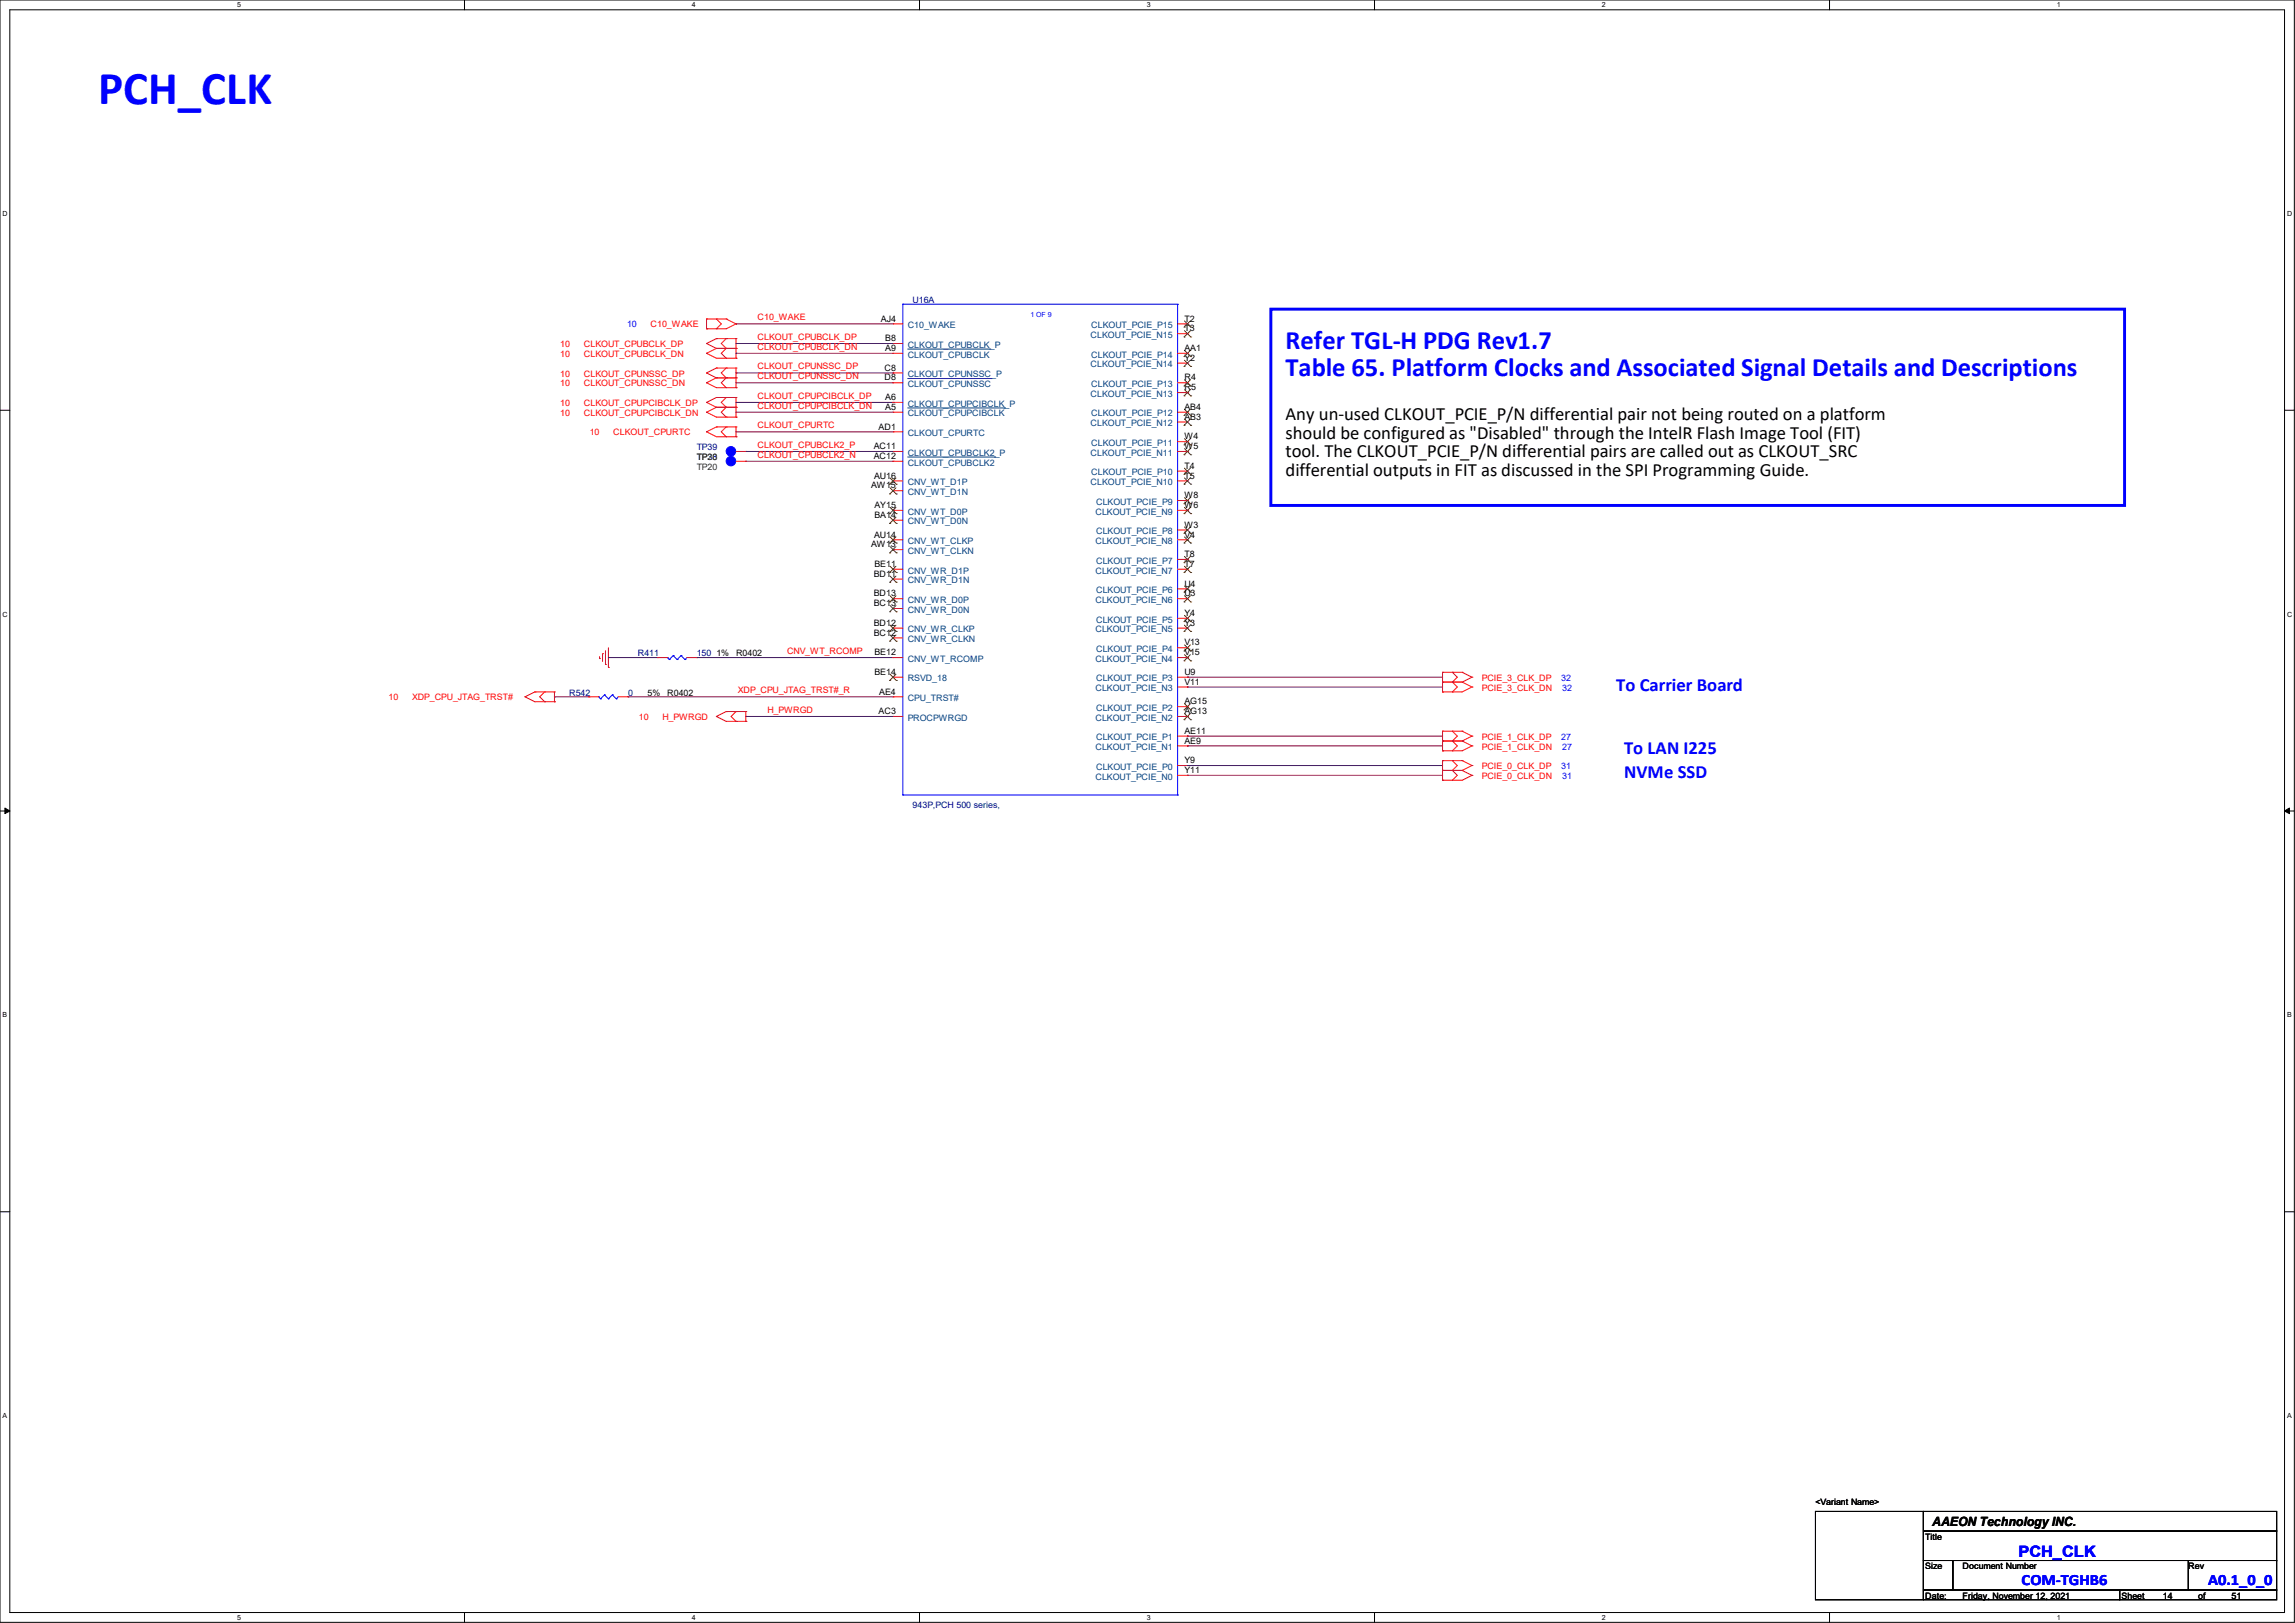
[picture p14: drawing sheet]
<svg xmlns="http://www.w3.org/2000/svg" width="297mm" height="210mm" viewBox="0 0 297 210" stroke-linecap="round" stroke-linejoin="round" font-family="sans-serif">
<defs><g id="words">
<text font-size="6.1" fill="#00f" x="12.7" y="13.4">PCH_CLK</text>
<g font-size="3.4" fill="#00f">
<text x="166.4" y="45.2">Refer TGL-H PDG Rev1.7</text>
<text x="166.4" y="48.6">Table 65. Platform Clocks and Associated Signal Details and Descriptions</text>
</g>
<g font-size="2.4">
<text x="166.4" y="54.4">Any un-used CLKOUT_PCIE_P/N differential pair not being routed on a platform</text>
<text x="166.4" y="56.8">should be configured as &quot;Disabled&quot; through the IntelR Flash Image Tool (FIT)</text>
<text x="166.4" y="59.2">tool. The CLKOUT_PCIE_P/N differential pairs are called out as CLKOUT_SRC</text>
<text x="166.4" y="61.6">differential outputs in FIT as discussed in the SPI Programming Guide.</text>
</g>
<g font-size="2.4" fill="#00f">
<text x="209.2" y="89.4">To Carrier Board</text>
<text x="210.2" y="100.7">NVMe SSD</text>
<text x="210.2" y="97.5">To LAN I225</text>
</g>
<g font-size="2" fill="#00f">
<text x="261.2" y="201.4">PCH_CLK</text>
<text x="261.6" y="205.2">COM-TGHB6</text>
<text x="285.8" y="205.2">A0.1_0_0</text>
</g>
<text font-size="1.7" x="250.1" y="197.4">AAEON Technology INC.</text>
<g font-size="1.1" fill="#f00">
<text x="98" y="41.4">C10_WAKE</text>
<text x="72.5" y="44.9">10</text>
<text x="72.5" y="46.2">10</text>
<text x="75.6" y="44.9">CLKOUT_CPUBCLK_DP</text>
<text x="75.6" y="46.2">CLKOUT_CPUBCLK_DN</text>
<text x="84.2" y="42.4">C10_WAKE</text>
<text x="98" y="44">CLKOUT_CPUBCLK_DP</text>
<text x="98" y="45.3">CLKOUT_CPUBCLK_DN</text>
<text x="98" y="47.8">CLKOUT_CPUNSSC_DP</text>
<text x="72.5" y="48.7">10</text>
<text x="72.5" y="50">10</text>
<text x="72.5" y="52.5">10</text>
<text x="72.5" y="53.8">10</text>
<text x="75.6" y="48.7">CLKOUT_CPUNSSC_DP</text>
<text x="75.6" y="50">CLKOUT_CPUNSSC_DN</text>
<text x="75.6" y="52.5">CLKOUT_CPUPCIBCLK_DP</text>
<text x="75.6" y="53.8">CLKOUT_CPUPCIBCLK_DN</text>
<text x="98" y="49.1">CLKOUT_CPUNSSC_DN</text>
<text x="98" y="51.6">CLKOUT_CPUPCIBCLK_DP</text>
<text x="98" y="52.9">CLKOUT_CPUPCIBCLK_DN</text>
<text x="76.3" y="56.3">10</text>
<text x="79.4" y="56.3">CLKOUT_CPURTC</text>
<text x="98" y="55.4">CLKOUT_CPURTC</text>
<text x="98" y="58">CLKOUT_CPUBCLK2_P</text>
<text x="98" y="59.2">CLKOUT_CPUBCLK2_N</text>
<text x="95.5" y="89.7">XDP_CPU_JTAG_TRST#_R</text>
<text x="101.9" y="84.6">CNV_WT_RCOMP</text>
<text x="191.8" y="88.1">PCIE_3_CLK_DP</text>
<text x="191.8" y="89.4">PCIE_3_CLK_DN</text>
<text x="50.3" y="90.6">10</text>
<text x="53.3" y="90.6">XDP_CPU_JTAG_TRST#</text>
<text x="82.7" y="93.2">10</text>
<text x="85.7" y="93.2">H_PWRGD</text>
<text x="99.3" y="92.2">H_PWRGD</text>
<text x="191.8" y="95.7">PCIE_1_CLK_DP</text>
<text x="191.8" y="99.5">PCIE_0_CLK_DP</text>
<text x="191.8" y="100.8">PCIE_0_CLK_DN</text>
<text x="191.8" y="97">PCIE_1_CLK_DN</text>
</g>
<g font-size="1.1">
<text x="114" y="41.6">AJ4</text>
<text x="153.3" y="41.6">T2</text>
<text x="114.5" y="48">C8</text>
<text x="114.6" y="45.4">A9</text>
<text x="114.6" y="44.2">B8</text>
<text x="153.3" y="42.9">T3</text>
<text x="153.3" y="46.7">Y2</text>
<text x="153.3" y="45.4">AA1</text>
<text x="114.5" y="49.2">D8</text>
<text x="114.6" y="51.8">A6</text>
<text x="114.6" y="53">A5</text>
<text x="153.3" y="50.5">R5</text>
<text x="153.3" y="49.2">R4</text>
<text x="153.3" y="53">AB4</text>
<text x="113.1" y="58.1">AC11</text>
<text x="113.1" y="59.4">AC12</text>
<text x="113.7" y="55.6">AD1</text>
<text x="153.3" y="58.1">W5</text>
<text x="153.3" y="54.3">AB3</text>
<text x="153.3" y="56.9">W4</text>
<text x="112.7" y="63.2">AW15</text>
<text x="113.1" y="61.9">AU16</text>
<text x="113.2" y="65.7">AY15</text>
<text x="153.3" y="64.5">W8</text>
<text x="153.3" y="61.9">T5</text>
<text x="153.3" y="65.7">W6</text>
<text x="153.3" y="60.7">T4</text>
<text x="112.7" y="70.8">AW13</text>
<text x="113.1" y="69.6">AU14</text>
<text x="113.2" y="67">BA14</text>
<text x="153.3" y="68.3">W3</text>
<text x="153.3" y="69.6">V4</text>
<text x="113.1" y="74.6">BD11</text>
<text x="113.1" y="77.2">BD13</text>
<text x="113.2" y="73.4">BE11</text>
<text x="153.3" y="75.9">U4</text>
<text x="153.3" y="72.1">T8</text>
<text x="153.3" y="77.2">U3</text>
<text x="153.3" y="73.4">T7</text>
<text x="113.1" y="78.4">BC13</text>
<text x="113.1" y="81">BD12</text>
<text x="113.1" y="82.3">BC12</text>
<text x="153.3" y="83.5">V13</text>
<text x="153.3" y="79.7">Y4</text>
<text x="153.3" y="81">Y3</text>
<text x="92.7" y="84.9">1%</text>
<text x="95.3" y="84.9">R0402</text>
<text x="113.2" y="84.8">BE12</text>
<text x="113.2" y="87.3">BE14</text>
<text x="113.8" y="89.9">AE4</text>
<text x="153.3" y="87.3">U9</text>
<text x="153.3" y="88.6">V11</text>
<text x="153.3" y="84.8">V15</text>
<text x="83.8" y="90">5%</text>
<text x="86.4" y="90">R0402</text>
<text x="113.7" y="92.4">AC3</text>
<text x="153.3" y="95">AE11</text>
<text x="153.3" y="91.1">AG15</text>
<text x="153.3" y="92.4">AG13</text>
<text x="153.3" y="98.8">Y9</text>
<text x="153.3" y="100">Y11</text>
<text x="153.3" y="96.2">AE9</text>
<text x="234.9" y="194.8">&lt;Variant Name&gt;</text>
<text x="249.2" y="199.2">Title</text>
<text x="249.2" y="203">Size</text>
<text x="254" y="203">Document Number</text>
<text x="283.2" y="203">Rev</text>
<text x="249.2" y="206.8">Date:</text>
<text x="254" y="206.8">Friday, November 12, 2021</text>
<text x="274.6" y="206.8">Sheet</text>
<text x="279.9" y="206.8">14</text>
<text x="284.5" y="206.8">of</text>
<text x="288.8" y="206.8">51</text>
</g>
<g font-size="1.1" fill="#000080">
<text x="118.1" y="39.2">U16A</text>
<text x="90.2" y="59.5">TP38</text>
<text x="90.2" y="58.3">TP39</text>
<text x="82.5" y="84.9">R411</text>
<text x="90.2" y="84.9">150</text>
<text x="73.7" y="90">R542</text>
<text x="81.3" y="90">0</text>
<text x="118.1" y="104.6">943P,PCH 500 series,</text>
</g>
<g font-size="1.1" fill="#00f">
<text x="81.2" y="42.4">10</text>
<text x="202.1" y="88.1">32</text>
<text x="202.2" y="89.4">32</text>
<text x="202.1" y="95.7">27</text>
<text x="202.1" y="99.5">31</text>
<text x="202.2" y="100.8">31</text>
<text x="202.2" y="97">27</text>
</g>
<g font-size="1.1" fill="#004080">
<text x="117.5" y="42.5">C10_WAKE</text>
<text x="117.5" y="46.3">CLKOUT_CPUBCLK</text>
<text x="117.5" y="45">CLKOUT_CPUBCLK_P</text>
<text x="141.1" y="43.7">CLKOUT_PCIE_N15</text>
<text x="141.1" y="47.5">CLKOUT_PCIE_N14</text>
<text x="141.2" y="42.5">CLKOUT_PCIE_P15</text>
<text x="141.2" y="46.3">CLKOUT_PCIE_P14</text>
<text x="117.5" y="52.6">CLKOUT_CPUPCIBCLK_P</text>
<text x="117.5" y="50.1">CLKOUT_CPUNSSC</text>
<text x="117.5" y="48.8">CLKOUT_CPUNSSC_P</text>
<text x="117.5" y="53.9">CLKOUT_CPUPCIBCLK</text>
<text x="141.1" y="51.4">CLKOUT_PCIE_N13</text>
<text x="141.2" y="50.1">CLKOUT_PCIE_P13</text>
<text x="141.2" y="53.9">CLKOUT_PCIE_P12</text>
<text x="117.5" y="56.4">CLKOUT_CPURTC</text>
<text x="117.5" y="59">CLKOUT_CPUBCLK2_P</text>
<text x="141.1" y="59">CLKOUT_PCIE_N11</text>
<text x="141.1" y="55.2">CLKOUT_PCIE_N12</text>
<text x="141.2" y="57.7">CLKOUT_PCIE_P11</text>
<text x="117.5" y="62.8">CNV_WT_D1P</text>
<text x="117.5" y="64.1">CNV_WT_D1N</text>
<text x="117.5" y="60.2">CLKOUT_CPUBCLK2</text>
<text x="141.1" y="62.8">CLKOUT_PCIE_N10</text>
<text x="141.2" y="61.5">CLKOUT_PCIE_P10</text>
<text x="141.9" y="65.3">CLKOUT_PCIE_P9</text>
<text x="117.5" y="66.6">CNV_WT_D0P</text>
<text x="117.5" y="67.9">CNV_WT_D0N</text>
<text x="117.5" y="70.4">CNV_WT_CLKP</text>
<text x="117.5" y="71.7">CNV_WT_CLKN</text>
<text x="141.8" y="70.4">CLKOUT_PCIE_N8</text>
<text x="141.8" y="66.6">CLKOUT_PCIE_N9</text>
<text x="141.9" y="69.1">CLKOUT_PCIE_P8</text>
<text x="117.5" y="74.2">CNV_WR_D1P</text>
<text x="117.5" y="75.5">CNV_WR_D1N</text>
<text x="141.8" y="74.2">CLKOUT_PCIE_N7</text>
<text x="141.9" y="76.8">CLKOUT_PCIE_P6</text>
<text x="141.9" y="72.9">CLKOUT_PCIE_P7</text>
<text x="117.5" y="78">CNV_WR_D0P</text>
<text x="117.5" y="79.3">CNV_WR_D0N</text>
<text x="117.5" y="81.8">CNV_WR_CLKP</text>
<text x="117.5" y="83.1">CNV_WR_CLKN</text>
<text x="141.8" y="81.8">CLKOUT_PCIE_N5</text>
<text x="141.8" y="78">CLKOUT_PCIE_N6</text>
<text x="141.9" y="80.6">CLKOUT_PCIE_P5</text>
<text x="117.5" y="85.6">CNV_WT_RCOMP</text>
<text x="117.5" y="88.2">RSVD_18</text>
<text x="141.8" y="89.5">CLKOUT_PCIE_N3</text>
<text x="141.8" y="85.6">CLKOUT_PCIE_N4</text>
<text x="141.9" y="88.2">CLKOUT_PCIE_P3</text>
<text x="141.9" y="84.4">CLKOUT_PCIE_P4</text>
<text x="117.5" y="93.3">PROCPWRGD</text>
<text x="117.5" y="90.7">CPU_TRST#</text>
<text x="141.8" y="93.3">CLKOUT_PCIE_N2</text>
<text x="141.9" y="95.8">CLKOUT_PCIE_P1</text>
<text x="141.9" y="92">CLKOUT_PCIE_P2</text>
<text x="141.8" y="100.9">CLKOUT_PCIE_N0</text>
<text x="141.8" y="97.1">CLKOUT_PCIE_N1</text>
<text x="141.9" y="99.6">CLKOUT_PCIE_P0</text>
</g>
<g font-size="1.1" fill="#008000">
<text x="90.2" y="59.5">TP20</text>
<text x="90.2" y="60.8">TP20</text>
</g>
<g font-size=".9">
<text x="30.7" y=".9">5</text>
<text x="89.5" y=".9">4</text>
<text x="148.4" y=".9">3</text>
<text x="207.3" y=".9">2</text>
<text x="266.2" y=".9">1</text>
<text x=".3" y="28">D</text>
<text x="296" y="28">D</text>
<text x=".3" y="79.8">C</text>
<text x="296" y="79.8">C</text>
<text x=".3" y="131.7">B</text>
<text x="296" y="131.7">B</text>
<text x=".3" y="183.5">A</text>
<text x="296" y="183.5">A</text>
<text x="30.7" y="209.6">5</text>
<text x="89.5" y="209.6">4</text>
<text x="148.4" y="209.6">3</text>
<text x="207.3" y="209.6">2</text>
<text x="266.2" y="209.6">1</text>
</g>
<text font-size=".9" fill="#00f" x="133.3" y="41.1">1 OF 9</text>
</g></defs>
<path d="M0 0h296.9v209.9h-296.9zM1.3 1.3h294.4v207.4h-294.4z" fill="none" stroke="#000" stroke-width=".13"/>
<g fill="#fff">
<path d="M30.7 .1h.5v1h-.5z"/>
<path d="M30.7 208.8h.5v1h-.5z"/>
</g>
<path d="M60.1 0v1.3M60.1 208.7v1.2" fill="none" stroke="#000" stroke-width=".13"/>
<g fill="#fff">
<path d="M89.5 .1h.5v1h-.5z"/>
<path d="M89.5 208.8h.5v1h-.5z"/>
</g>
<path d="M119 0v1.3M119 208.7v1.2" fill="none" stroke="#000" stroke-width=".13"/>
<g fill="#fff">
<path d="M148.4 .1h.5v1h-.5z"/>
<path d="M148.4 208.8h.5v1h-.5z"/>
</g>
<path d="M177.9 0v1.3M177.9 208.7v1.2" fill="none" stroke="#000" stroke-width=".13"/>
<g fill="#fff">
<path d="M207.3 .1h.5v1h-.5z"/>
<path d="M207.3 208.8h.5v1h-.5z"/>
</g>
<path d="M236.8 0v1.3M236.8 208.7v1.2" fill="none" stroke="#000" stroke-width=".13"/>
<g fill="#fff">
<path d="M266.2 .1h.5v1h-.5z"/>
<path d="M266.2 208.8h.5v1h-.5z"/>
<path d="M.3 27.2h.7v1h-.7z"/>
<path d="M296 27.2h.6v1h-.6z"/>
<path d="M.3 79h.7v1h-.7z"/>
<path d="M296 79h.6v1h-.6z"/>
</g>
<path d="M0 53.1h1.3M295.7 53.1h1.2" fill="none" stroke="#000" stroke-width=".13"/>
<g fill="#fff">
<path d="M.3 130.9h.6v1h-.6z"/>
<path d="M296 130.9h.6v1h-.6z"/>
</g>
<path d="M0 104.9h1.3M295.7 104.9h1.2" fill="none" stroke="#000" stroke-width=".13"/>
<path d="M.6 104.6l.7 .3-.7 .4zM295.7 104.9l.6-.3v.7z" fill="#000" stroke="#000" stroke-width=".13"/>
<g fill="#fff">
<path d="M.3 182.7h.6v1h-.6z"/>
<path d="M296 182.7h.5v1h-.5z"/>
</g>
<path d="M0 156.8h1.3M295.7 156.8h1.2M234.9 195.6h14v11.4h-14zM248.9 195.6h45.7v2.5h-45.7zM248.9 198.1h45.7v3.8h-45.7zM248.9 201.9h3.8v3.8h-3.8zM248.9 205.7h25.4v1.3h-25.4zM252.7 201.9h30.5v3.8h-30.5zM274.3 205.7h20.3v1.3h-20.3zM283.2 201.9h11.4v3.8h-11.4z" fill="none" stroke="#000" stroke-width=".13"/>
<path d="M164.5 40h110.5v25.4h-110.5z" fill="none" stroke="#00f" stroke-width=".38"/>
<g fill="none" stroke="#f00" stroke-width=".13">
<path d="M91.4 44.4h.1M91.4 45.7h.1M91.4 48.3h.1M91.4 49.5h.1M91.4 52.1h.1M91.4 53.3h.1M91.4 42.5h.1M91.4 41.3h.1M91.4 55.9h.1M91.4 44.4l1.3 .7M91.4 45.7l1.3 .7h2.5M91.4 48.3l1.3 .6"/>
<path d="M91.4 49.5l1.3 .7h2.5M91.4 52.1l1.3 .6M91.4 53.3l1.3 .7h2.5M91.4 41.3h2.6M91.4 41.3v1.2M91.4 55.9l1.3 .6h2.5M92.7 43.8h.1M92.7 45.1h.1M92.7 47.6h.1M92.7 48.9h.1M92.7 51.4h.1M92.7 52.7h.1"/>
<path d="M92.7 42.5h.1M92.7 41.3h.1M92.7 55.2h.1M92.7 45.1h2.5M92.7 43.8l-1.3 .6M92.7 43.8h2.5M92.7 45.1l-1.3 .6M92.7 48.9h2.5M92.7 47.6l-1.3 .7M92.7 47.6h2.5M92.7 48.9l-1.3 .6M92.7 52.7h2.5"/>
<path d="M92.7 51.4l-1.3 .7M92.7 51.4h2.5M92.7 52.7l-1.3 .6M92.7 41.3l.6 .6-.6 .6M92.7 55.2l-1.3 .7M92.7 55.2h2.5M94 45.1h.1M94 43.8h.1M94 46.4h.1M94 48.9h.1M94 47.6h.1M94 50.2h.1"/>
<path d="M94 52.7h.1M94 51.4h.1M94 54h.1M94 41.3h.1M94 56.5h.1M94 55.2h.1M94 43.8l-.7 .6 .7 .7M94 45.1l-.7 .6 .7 .7M94 47.6l-.7 .7 .7 .6M94 48.9l-.7 .6 .7 .7M94 51.4l-.7 .7 .7 .6M94 52.7l-.7 .6 .7 .7"/>
<path d="M94 41.3l1.2 .6M94 55.2l-.7 .7 .7 .6M95.2 45.1h.1M95.2 43.8h.1M95.2 46.4h.1M95.2 48.9h.1M95.2 47.6h.1M95.2 50.2h.1M95.2 52.7h.1M95.2 51.4h.1M95.2 54h.1M95.2 41.9h.1"/>
<path d="M95.2 56.5h.1M95.2 55.2h.1M95.2 43.8v2.6M95.2 47.6v2.6M95.2 51.4v2.6M95.2 55.2v1.3M95.2 41.9l-1.2 .6h-2.6M95.2 59.7h1.3M95.2 58.4h1.3M96.5 59.7h.1M96.5 58.4h.1M115.6 41.9h.1"/>
<path d="M115.6 55.9h.1M115.6 58.4h.1M115.6 52.1h.1M115.6 49.5h.1M115.6 45.7h.1M115.6 59.7h.1M115.6 44.4h.1M115.6 48.3h.1M115.6 53.3h.1M115.6 59.7h1.2M115.6 41.9h1.2M115.6 55.9h1.2"/>
<path d="M115.6 58.4h1.2M115.6 52.1h1.2M115.6 49.5h1.2M115.6 45.7h1.2M115.6 53.3h1.2M115.6 44.4h1.2M115.6 48.3h1.2M152.4 41.9h1.3M152.4 58.4h1.3M152.4 49.5h1.3M152.4 45.7h1.3M152.4 50.8h1.3"/>
<path d="M152.4 54.6h1.3M152.4 43.2h1.3M152.4 47h1.3M152.4 53.3h1.3M152.4 57.1h1.3M153.7 58.4h.1M153.7 50.8h.1M153.7 54.6h.1M153.7 43.2h.1M153.7 47h.1M153.7 41.9h.1M153.7 45.7h.1"/>
<path d="M153.7 49.5h.1M153.7 53.3h.1M153.7 57.1h.1M115.6 62.2h.1M115.6 63.5h.1M115.6 66h.1M115.6 67.3h.1M115.6 69.8h.1M115.6 71.1h.1M115.6 73.7h.1M115.6 74.9h.1M115.6 77.5h.1"/>
<path d="M115.6 78.7h.1M115.6 62.2h1.2M115.6 63.5h1.2M115.6 66h1.2M115.6 67.3h1.2M115.6 69.8h1.2M115.6 71.1h1.2M115.6 73.7h1.2M115.6 74.9h1.2M115.6 77.5h1.2M115.6 78.7h1.2M152.4 62.2h1.3"/>
<path d="M152.4 66h1.3M152.4 69.8h1.3M152.4 73.7h1.3M152.4 77.5h1.3M152.4 76.2h1.3M152.4 72.4h1.3M152.4 68.6h1.3M152.4 64.8h1.3M152.4 61h1.3M153.7 76.2h.1M153.7 72.4h.1M153.7 68.6h.1"/>
<path d="M153.7 64.8h.1M153.7 62.2h.1M153.7 77.5h.1M153.7 73.7h.1M153.7 69.8h.1M153.7 66h.1M153.7 61h.1M67.9 90.2h.1M67.9 90.2l1.3 .6h2.6M69.2 89.5h.1M69.2 89.5h2.6M69.2 89.5l-1.3 .7"/>
<path d="M70.5 90.8h.1M70.5 89.5h.1M70.5 89.5l-.7 .7 .7 .6M71.8 90.8h.1M71.8 89.5h.1M71.8 89.5v1.3M76.2 90.2h.1M76.2 90.2h1.3M77.6 85.2h.1M77.6 85v.2M78 84.6h.1M78 84.6v1"/>
<path d="M78.4 86h.1M78.4 84.2v1.8M78.7 86.4h.1M78.7 83.8v2.6M80 90.2h1.3M81.3 90.2h.1M85.1 85.1h.1M85.1 85.1h1.3M88.9 85.1h1.3M90.2 85.1h.1M92.7 92.7h.1M92.7 92.7l1.3 .6h2.5"/>
<path d="M94 92.1h.1M94 92.1l-1.3 .6M94 92.1h2.5M95.2 93.3h.1M95.2 92.1h.1M95.2 92.1l-.6 .6 .6 .6M96.5 93.3h.1M96.5 92.1h.1M96.5 92.1v1.2M115.6 81.3h.1M115.6 82.5h.1M115.6 85.1h.1"/>
<path d="M115.6 92.7h.1M115.6 90.2h.1M115.6 87.6h.1M115.6 81.3h1.2M115.6 82.5h1.2M115.6 85.1h1.2M115.6 92.7h1.2M115.6 87.6h1.2M115.6 90.2h1.2M152.4 81.3h1.3M152.4 85.1h1.3M152.4 92.7h1.3"/>
<path d="M152.4 99.1h1.3M152.4 95.2h1.3M152.4 91.4h1.3M152.4 87.6h1.3M152.4 83.8h1.3M152.4 80h1.3M152.4 96.5h1.3M152.4 88.9h1.3M153.7 99.1h.1M153.7 95.2h.1M153.7 91.4h.1M153.7 87.6h.1"/>
<path d="M153.7 83.8h.1M153.7 80h.1M153.7 96.5h.1M153.7 92.7h.1M153.7 88.9h.1M153.7 85.1h.1M153.7 81.3h.1M186.7 88.3h.1M186.7 87h.1M186.7 89.5h.1M186.7 99.7h.1M186.7 98.4h.1"/>
<path d="M186.7 95.9h.1M186.7 94.6h.1M186.7 97.2h.1M186.7 88.3h2.5M186.7 87h2.5M186.7 87v2.5M186.7 94.6v2.6M186.7 98.4v2.6M186.7 99.7h2.5M186.7 98.4h2.5M186.7 95.9h2.5M186.7 94.6h2.5"/>
<path d="M188 88.3h.1M188 87h.1M188 89.5h.1M188 99.7h.1M188 98.4h.1M188 95.9h.1M188 94.6h.1M188 97.2h.1M188 87l.6 .6-.6 .7M188 88.3l.6 .6-.6 .6M188 98.4l.6 .7-.6 .6M188 99.7l.6 .6-.6 .7"/>
<path d="M188 94.6l.6 .6-.6 .7M188 95.9l.6 .6-.6 .7M189.2 87h.1M189.2 88.3h.1M189.2 98.4h.1M189.2 99.7h.1M189.2 94.6h.1M189.2 95.9h.1M189.2 87l1.3 .6M189.2 88.3l1.3 .6M189.2 98.4l1.3 .7M189.2 99.7l1.3 .6"/>
<path d="M189.2 94.6l1.3 .6M189.2 95.9l1.3 .6M190.5 87.6h.1M190.5 88.9h.1M190.5 99.1h.1M190.5 95.2h.1M190.5 96.5h.1M190.5 87.6l-1.3 .7M190.5 88.9l-1.3 .6h-2.5M190.5 99.1l-1.3 .6M190.5 95.2l-1.3 .7M190.5 96.5l-1.3 .7h-2.5"/>
<path d="M152.4 100.3h1.3M153.7 100.3h.1M186.7 101h.1M188 101h.1M190.5 100.3h.1M190.5 100.3l-1.3 .7h-2.5"/>
</g>
<g fill="#00f" stroke="#00f" stroke-width=".13">
<circle cx="94.6" cy="59.7" r=".61"/>
<circle cx="94.6" cy="58.4" r=".61"/>
</g>
<g fill="none" stroke="#00f" stroke-width=".13">
<path d="M116.8 39.4h.1M116.8 39.4h35.6M116.8 39.4v63.5M152.4 39.4h.1M152.4 39.4v63.5M77.5 90.2h.1M77.5 90.2l.2 .2M77.7 90.4h.1M78.2 89.9h.1M78.2 89.9l-.5 .5M78.2 89.9l.5 .5M78.7 90.4h.1"/>
<path d="M79.2 89.9h.1M79.2 89.9l.6 .5M79.2 89.9l-.5 .5M79.8 90.4h.1M80 90.2l-.2 .2M86.4 85.1h.1M86.4 85.1l.2 .2M86.6 85.3h.1M87.1 84.8h.1M87.1 84.8l-.5 .5M87.1 84.8l.5 .5M87.6 85.3h.1"/>
<path d="M88.1 84.8h.1M88.1 84.8l.5 .5M88.1 84.8l-.5 .5M88.6 85.3h.1M88.9 85.1l-.3 .2M116.8 102.9h.1M116.8 102.9h35.6M152.4 102.9h.1"/>
</g>
<g fill="none" stroke="#804000" stroke-width=".13">
<path d="M153.2 58.8h.1M153.2 51.2h.1M153.2 55h.1M153.2 43.6h.1M153.2 47.4h.1M153.2 42.3h.1M153.2 46.1h.1M153.2 50h.1M153.2 53.8h.1M153.2 57.6h.1M153.3 58l.8 .8M153.3 50.4l.8 .8"/>
<path d="M153.3 54.2l.8 .8M153.3 42.8l.8 .8M153.3 46.6l.8 .8M153.3 41.5l.8 .8M153.3 45.3l.8 .8M153.3 49.1l.8 .9M153.3 53l.8 .8M153.3 56.8l.8 .8M154.1 58l-.9 .8M154.1 50.4l-.9 .8M154.1 54.2l-.9 .8M154.1 42.8l-.9 .8"/>
<path d="M154.1 46.6l-.9 .8M154.1 41.5l-.9 .8M154.1 45.3l-.9 .8M154.1 49.1l-.9 .9M154.1 53l-.9 .8M154.1 56.8l-.9 .8M154.1 58.8h.1M154.1 51.2h.1M154.1 55h.1M154.1 43.6h.1M154.1 47.4h.1M154.1 42.3h.1"/>
<path d="M154.1 46.1h.1M154.1 50h.1M154.1 53.8h.1M154.1 57.6h.1M115.1 62.7h.1M115.1 63.9h.1M115.1 66.5h.1M115.1 67.7h.1M115.1 70.3h.1M115.1 71.5h.1M115.1 74.1h.1M115.1 75.4h.1"/>
<path d="M115.1 77.9h.1M115.1 79.2h.1M115.2 61.8l.8 .9M115.2 63.1l.8 .8M115.2 65.7l.8 .8M115.2 66.9l.8 .8M115.2 69.5l.8 .8M115.2 70.7l.8 .8M115.2 73.3l.8 .8M115.2 74.5l.8 .9M115.2 77.1l.8 .8M115.2 78.4l.8 .8"/>
<path d="M116 61.8l-.9 .9M116 63.1l-.9 .8M116 65.7l-.9 .8M116 66.9l-.9 .8M116 69.5l-.9 .8M116 70.7l-.9 .8M116 73.3l-.9 .8M116 74.5l-.9 .9M116 77.1l-.9 .8M116 78.4l-.9 .8M116 62.7h.1M116 63.9h.1"/>
<path d="M116 66.5h.1M116 67.7h.1M116 70.3h.1M116 71.5h.1M116 74.1h.1M116 75.4h.1M116 77.9h.1M116 79.2h.1M153.2 76.6h.1M153.2 72.8h.1M153.2 69h.1M153.2 65.2h.1"/>
<path d="M153.2 62.7h.1M153.2 77.9h.1M153.2 74.1h.1M153.2 70.3h.1M153.2 66.5h.1M153.2 61.4h.1M153.3 79.6l.8 .8M153.3 75.8l.8 .8M153.3 72l.8 .8M153.3 68.2l.8 .8M153.3 64.4l.8 .8M153.3 61.8l.8 .9"/>
<path d="M153.3 77.1l.8 .8M153.3 73.3l.8 .8M153.3 69.5l.8 .8M153.3 65.7l.8 .8M153.3 60.6l.8 .8M154.1 79.6l-.9 .8M154.1 75.8l-.9 .8M154.1 72l-.9 .8M154.1 68.2l-.9 .8M154.1 64.4l-.9 .8M154.1 61.8l-.9 .9M154.1 77.1l-.9 .8"/>
<path d="M154.1 73.3l-.9 .8M154.1 69.5l-.9 .8M154.1 65.7l-.9 .8M154.1 60.6l-.9 .8M154.1 76.6h.1M154.1 72.8h.1M154.1 69h.1M154.1 65.2h.1M154.1 62.7h.1M154.1 77.9h.1M154.1 74.1h.1M154.1 70.3h.1"/>
<path d="M154.1 66.5h.1M154.1 61.4h.1M115.1 81.7h.1M115.1 83h.1M115.1 88.1h.1M115.2 80.9l.8 .8M115.2 82.2l.8 .8M115.2 87.2l.8 .9M116 80.9l-.9 .8M116 82.2l-.9 .8M116 87.2l-.9 .9M116 81.7h.1"/>
<path d="M116 83h.1M116 88.1h.1M153.2 91.9h.1M153.2 84.2h.1M153.2 80.4h.1M153.2 93.1h.1M153.2 85.5h.1M153.2 81.7h.1M153.3 91.1l.8 .8M153.3 83.4l.8 .8M153.3 92.3l.8 .8M153.3 84.7l.8 .8"/>
<path d="M153.3 80.9l.8 .8M154.1 91.1l-.9 .8M154.1 83.4l-.9 .8M154.1 92.3l-.9 .8M154.1 84.7l-.9 .8M154.1 80.9l-.9 .8M154.1 91.9h.1M154.1 84.2h.1M154.1 80.4h.1M154.1 93.1h.1M154.1 85.5h.1M154.1 81.7h.1"/>
</g>
<path d="M117.5 49h10.8M117.5 45.2h10.6M117.5 59.1h11.2M117.5 52.8h12.5M128.1 45.2h.1M128.3 49h.1M128.7 59.1h.1M130 52.8h.1" fill="none" stroke="#004080" stroke-width=".13"/>
<g fill="none" stroke="#800040" stroke-width=".13">
<path d="M95.2 44.4h.1M95.2 45.7h.1M95.2 48.3h.1M95.2 49.5h.1M95.2 52.1h.1M95.2 53.3h.1M95.2 41.9h.1M95.2 55.9h.1M95.2 44.4h20.4M95.2 45.7h20.4M95.2 48.3h20.4M95.2 49.5h20.4"/>
<path d="M95.2 52.1h20.4M95.2 53.3h20.4M95.2 41.9h20.4M95.2 55.9h20.4M96.5 58.4h.1M96.5 59.7h.1M96.5 58.4h19.1M96.5 59.7h19.1M71.8 90.2h.1M71.8 90.2h4.4M78.7 85.1h.1M78.7 85.1h6.4"/>
<path d="M81.3 90.2h.1M81.3 90.2h34.3M90.2 85.1h.1M90.2 85.1h25.4M96.5 92.7h.1M96.5 92.7h19.1M153.7 87.6h.1M153.7 88.9h.1M153.7 99.1h.1M153.7 96.5h.1M153.7 95.2h.1M153.7 87.6h33"/>
<path d="M153.7 88.9h33M153.7 99.1h33M153.7 96.5h33M153.7 95.2h33M153.7 100.3h.1M153.7 100.3h33"/>
</g>
<use href="#words"/>
</svg>
